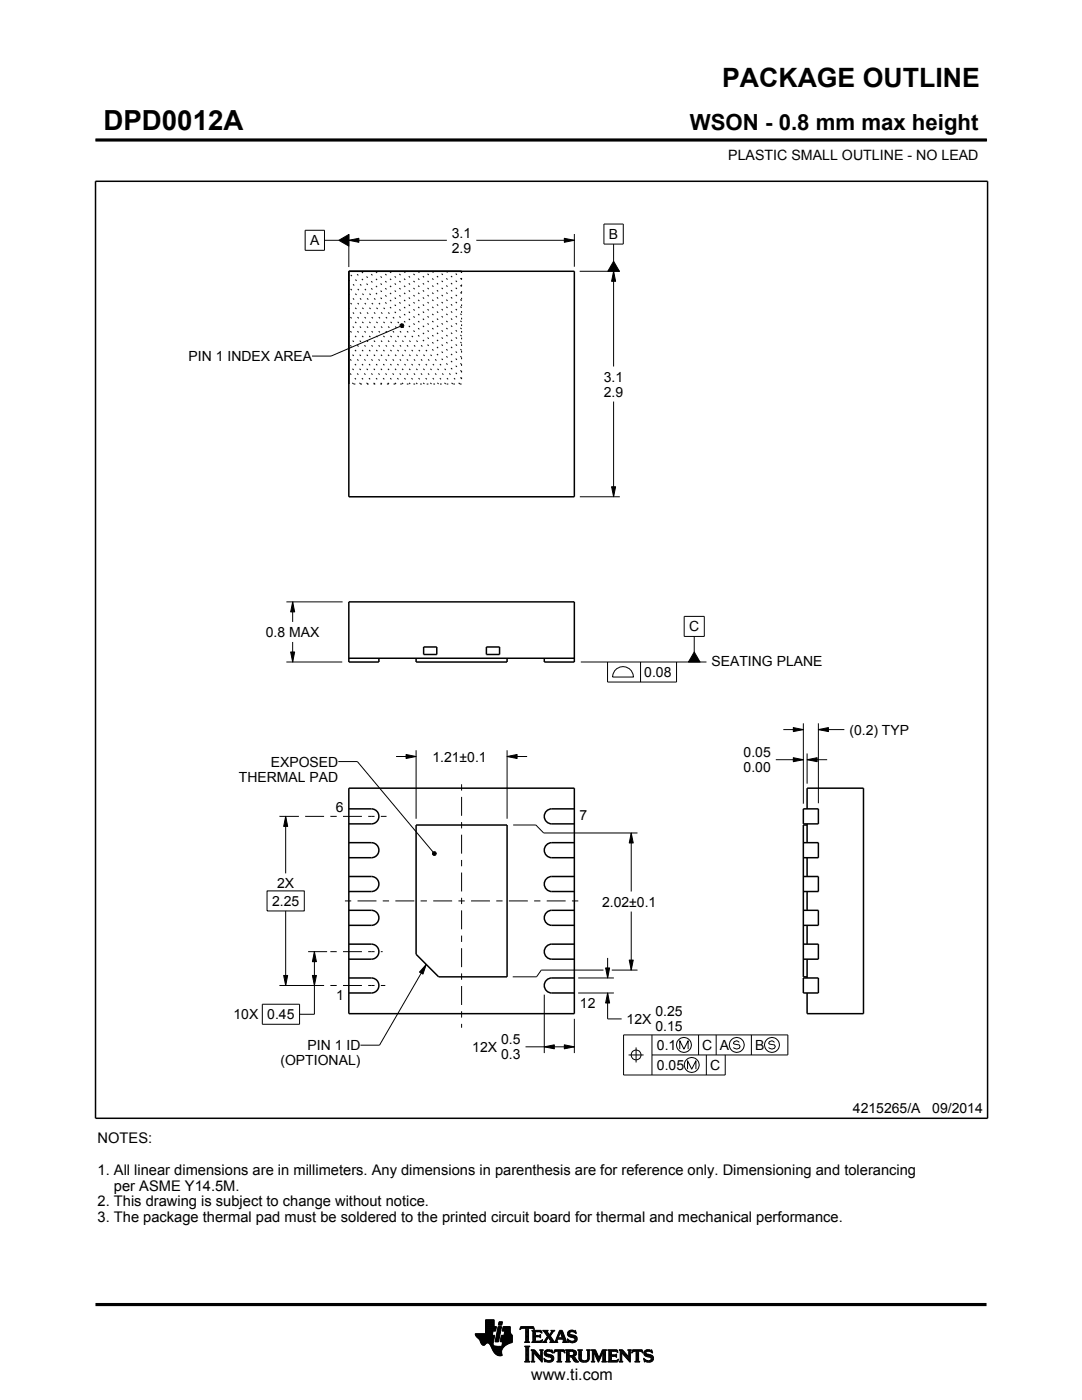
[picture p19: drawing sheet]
<svg xmlns="http://www.w3.org/2000/svg" width="216mm" height="279mm" viewBox="0 0 216 279" stroke-linecap="round" stroke-linejoin="round" font-family="sans-serif">
<defs><g id="words">
<text font-size="5.5" x="20.6" y="26">DPD0012A</text>
<text font-size="5.3" x="144.1" y="17.4">PACKAGE OUTLINE</text>
<text font-size="4.4" x="137.7" y="26">WSON - 0.8 mm max height</text>
<text font-size="3.2" x="106" y="275.3">www.ti.com</text>
<g font-size="2.9">
<text x="19.5" y="228.2">NOTES:</text>
<text x="19.5" y="234.5">1. All linear dimensions are in millimeters. Any dimensions in parenthesis are for reference only. Dimensioning and tolerancing</text>
<text x="22.7" y="237.6">per ASME Y14.5M.</text>
<text x="19.5" y="240.8">2. This drawing is subject to change without notice.</text>
<text x="19.5" y="243.9">3. The package thermal pad must be soldered to the printed circuit board for thermal and mechanical performance.</text>
</g>
<g font-size="2.8">
<text x="145.3" y="32">PLASTIC SMALL OUTLINE - NO LEAD</text>
<text x="90.2" y="47.5">3.1</text>
<text x="121.5" y="47.7">B</text>
<text x="61.9" y="49">A</text>
<text x="90.2" y="50.5">2.9</text>
<text x="37.6" y="72.1">PIN 1 INDEX AREA</text>
<text x="120.5" y="76.1">3.1</text>
<text x="120.5" y="79.1">2.9</text>
<text x="53.1" y="127.1">0.8 MAX</text>
<text x="137.5" y="126">C</text>
<text x="128.6" y="135.1">0.08</text>
<text x="142" y="132.9">SEATING PLANE</text>
<text x="169.5" y="146.6">(0.2) TYP</text>
<text x="47.7" y="156">THERMAL PAD</text>
<text x="54" y="153">EXPOSED</text>
<text x="86.3" y="152">1.21±0.1</text>
<text x="148.4" y="151.1">0.05</text>
<text x="148.4" y="154.1">0.00</text>
<text x="67" y="162">6</text>
<text x="115.6" y="163.7">7</text>
<text x="55.3" y="177.3">2X</text>
<text x="54.3" y="180.8">2.25</text>
<text x="120.1" y="180.9">2.02±0.1</text>
<text x="46.6" y="203.4">10X</text>
<text x="53.3" y="203.4">0.45</text>
<text x="67.1" y="199.7">1</text>
<text x="115.7" y="201.2">12</text>
<text x="130.8" y="202.8">0.25</text>
<text x="61.4" y="209.6">PIN 1 ID</text>
<text x="94.2" y="209.9">12X</text>
<text x="100" y="208.4">0.5</text>
<text x="125" y="204.3">12X</text>
<text x="130.8" y="205.8">0.15</text>
<text x="131.1" y="209.5">0.1</text>
<text x="140.1" y="209.5">C</text>
<text x="143.7" y="209.5">A</text>
<text x="150.7" y="209.5">B</text>
<text x="56" y="212.6">(OPTIONAL)</text>
<text x="100" y="211.4">0.3</text>
<text x="131.1" y="213.5">0.05</text>
<text x="141.7" y="213.5">C</text>
<text x="170.2" y="222.2">4215265/A</text>
<text x="186" y="222.2">09/2014</text>
</g>
<text font-size=".3" x="106.6" y="28">SCALE 4.000</text>
</g></defs>
<g fill="#000">
<path d="M67.6 48l2-1.2v2.3zM69.6 48l2-.4v.8zM112.6 47.6l2 .4-2 .4zM122.4 54.1l.4 2h-.8zM122.4 52.1l1.2 2h-2.3zM79.8 64.8l.3-.2 .3 .1 .2 .3-.2 .3-.3 .1-.3-.2zM122 97.1h.8l-.4 2zM58 130.1h.8l-.4 2zM58.4 120.1l.4 2h-.8zM138.5 130.1l1.2 2h-2.3zM81 150.6l2 .4-2 .4zM101.2 151l2-.4v.8z"/>
<path d="M158.3 151.2l2 .4-2 .4zM158.3 145.2l2 .4-2 .4zM161 151.6l2-.4v.8zM163.3 145.6l2-.4v.8zM57 162.9l.4 2h-.8zM86.3 170.2l.3-.2h.3l.2 .3-.2 .4h-.3l-.3-.2zM126 166.2l.4 2h-.8zM56.6 194.7h.8l-.4 2zM62.7 189.9l.4 2h-.8zM62.3 194.7h.8l-.4 2zM85.1 192.5l-.7 1.9-.7-.4zM121.2 198.2l.4 2h-.8z"/>
<path d="M120.8 193.2h.8l-.4 2zM125.6 191.6h.8l-.4 2zM108.6 208.9l2-.4v.8zM112.6 208.5l2 .4-2 .4z"/>
</g>
<g fill="none" stroke="#000" stroke-width=".2">
<path d="M19.1 27.9h177.7M196.8 27.7v.5M60.9 46h3.8v4h-3.8zM64.7 48h2.9M67.6 48l2-1.2v2.3zM69.6 48l2-.4v.8zM69.6 46.7v6.6M69.6 48h19.6M95 48h19.6M112.6 47.6l2 .4-2 .4zM114.6 46.7v6.5M115.7 54.1h8"/>
<path d="M120.5 44.7h3.9v4h-3.9zM122.4 54.1l.4 2h-.8zM122.4 48.7v3.4M122.4 54.1v19M122.4 52.1l1.2 2h-2.3zM79.8 65.1l-13.7 6h-3.8M79.8 64.8l.3-.2 .3 .1 .2 .3-.2 .3-.3 .1-.3-.2zM115.7 99.1h8M122 97.1h.8l-.4 2zM122.4 80.1v19M57.1 120.1h11.3M57.1 132.1h11.2"/>
<path d="M58 130.1h.8l-.4 2zM58.4 120.1l.4 2h-.8zM58.4 120.1v4M58.4 128.1v4M115.9 132.1h25.1M121.2 132.1v4h13.8v-4M122.6 133.9a2.08 2.08 0 0 1 2.4-.8 2.08 2.08 0 0 1 1.4 2h-4.2l.1-.6zM127.8 132.1v4M136.5 123h4v4h-4zM138.5 127v3.1M138.5 130.1l1.2 2h-2.3zM67.5 152h3.8l15.1 18"/>
<path d="M79 151h4M81 150.6l2 .4-2 .4zM83 149.7v13.7M101.2 151l2-.4v.8zM101.2 149.7v13.7M101.2 151h4M154.8 151.6h5.5M156.3 145.6h4M158.3 151.2l2 .4-2 .4zM158.3 145.2l2 .4-2 .4zM160.3 144.4v16M161 151.6l2-.4v.8z"/>
<path d="M161 150.4v6M161 151.6h4M163.3 145.6l2-.4v.8zM163.3 144.4v15.9M163.3 145.6h5.2M53.3 177.8h7.4v4h-7.4zM55.8 162.9h3.8M57 162.9l.4 2h-.8zM57 162.9v11.4M86.3 170.2l.3-.2h.3l.2 .3-.2 .4h-.3l-.3-.2zM102.4 164.6h4.5l1.6 1.6h18.7M126 166.2l.4 2h-.8z"/>
<path d="M126 166.2v11.7M55.8 196.7h7M56.6 194.7h.8l-.4 2zM57 181.8v14.9M61.5 189.9h3.8M62.3 194.7h.8l-.4 2zM62.7 189.9l.4 2h-.8zM62.7 189.9v12.5h-2.9M85.1 192.5l-.7 1.9-.7-.4zM85.1 192.5l-9.4 16.1h-3.8M108.6 198.5v11.7M115.4 198.2h7.1"/>
<path d="M115.4 195.2h7.1M120.4 193.6h-12.4l-.9 1.3h-4.8M120.8 193.2h.8l-.4 2zM121.2 198.2l.4 2h-.8zM121.2 191.2v4M121.2 198.2v5.1h2.8M122.1 193.6h5.1M125.6 191.6h.8l-.4 2zM126 181.9v11.7M52.3 200.4h7.5v4h-7.5zM104.9 208.9h9.7M108.6 208.9l2-.4v.8z"/>
<path d="M112.6 208.5l2 .4-2 .4zM114.6 203.3v6.9M125.4 210.5h3M126.9 209v3M130.1 210.5h27.1v-4h-32.8v8h20.3v-4M130.1 206.5v8M135.6 209.4v-1.7l.9 1.7 .8-1.7v1.7M137.2 213.4v-1.7l.8 1.7 .9-1.7v1.7M139.4 206.5v4M140.9 210.5v4M142.9 206.5v4M147.5 208l-.5-.3-.5 .2-.2 .3 .2 .2 1 .1 .2 .4-.2 .3-.5 .2-.7-.4"/>
<path d="M149.9 206.5v4M154.5 208l-.5-.3-.5 .2-.1 .3 .1 .2 1 .1 .2 .4-.2 .3-.5 .2-.6-.4M94.8 266.2h3.5M94.8 266.3h3.5M94.9 266.4h3.3M94.9 266.5h3.8l-.2 1.2M94.9 266.5h3.8M95 266.6h3.7M95 266.7h3.7M95.1 266.8h3.6M95.2 266.9h3.4M95.3 267h3.3"/>
<path d="M95.4 267.1h3.2M95.5 267.2h3.1M95.6 267.3h3M95.7 267.4h2.8M95.7 267.5h2.8M95.7 267.5l.4 .7 .3 .3 .3-.1 .5-.4 .4 .1 .8 1.5M95.8 267.6h2.7M95.8 267.7h2.7M95.9 267.8h2.6M95.9 267.9h2.5M95.9 268h2.5M96 268h1.1"/>
<path d="M96 268.1h1M96.1 268.2h.8M96.1 268.3h.7M96.2 268.4h.6M96.3 268.4h.4M96.9 266.1h1.4M96.9 266h1.4M96.9 265.9h1.4M96.9 265.8h1.5M96.9 265.7h1.5M96.9 264.7l2.2 .1-.2 .9h-.5l-.2 .8M96.9 265.6h2"/>
<path d="M96.9 265.5h2M96.9 265.4h2M96.9 265.3h2.1M96.9 265.2h2.1M96.9 265.1h2.1M96.9 265h2.1M96.9 264.9h2.1M96.9 264.8h2.2M96.9 264.6h1.7M96.9 264.5h1.7M96.9 264.4h1.7M96.9 264.3h1.7"/>
<path d="M96.9 264.2h1.7M96.9 264.1h1.7M96.9 264h1.7M96.9 263.9h1.7M96.9 263.8h1.7M96.9 263.7h1.7M96.9 263.6h1.7M96.9 263.5h1.7M96.9 263.4h1.7M97.5 268h.9M97.6 268.1h.8M97.7 268.2h.7"/>
<path d="M97.7 268.3h.7M97.8 268.4h.6M97.9 268.5h.6M97.9 268.6h.7M98 268.7h1.1M98 268.8h2.6M98 268.8h2.5M98.1 268.9h2.3M98.1 269h2.3M98.1 269.1h2.2M98.2 269.2h2.1M98.2 269.2h2"/>
<path d="M98.2 269.3h2M98.3 269.4h1.9M98.3 269.5h1.8M98.4 269.6h1.7M98.4 269.6l.6 .7 .6 .3 .6-.1-.1-.7M98.4 268v.4l.3 .2 2 .1M98.5 269.7h1.6M98.5 267.7l-.1 .3M98.5 269.8h1.6M98.6 269.9h1.5M98.6 264.8v-1.4h-1.7v2.8h-2.1l.2 .5 .7 .8M98.6 270h1.5"/>
<path d="M98.7 270h1.4M98.8 270.1h1.3M98.8 267.7h.7M98.8 267.6h.7M98.8 267.5h.7M98.9 270.2h1.2M98.9 267.4h.7M98.9 267.3h.7M98.9 267.2h.7M98.9 267.1h.7M98.9 267h.7M98.9 270.3h1.3"/>
<path d="M99 266.9h.6M99 266.9h.7M99 266.8h.7M99 266.7h.7M99 266.6h.7M99 266.5h.7M99.1 270.4h1.1M99.1 266.4h.7M99.1 266.3h.7M99.1 266.2h.7M99.1 266.1h.7M99.1 266h.7"/>
<path d="M99.2 265.9h.7M99.2 265.8h.7M99.2 270.4h1M99.2 265.7h.7M99.2 265.6h.7M99.2 265.5h.7M99.3 265.4h.6M99.3 265.4h.7M99.3 265.3h.7M99.3 265.2h.7M99.3 265.1h.7M99.3 265h.7"/>
<path d="M99.4 270.5h.8M99.4 264.9h.7M99.4 264.8h.7M99.4 264.8h.7l-.6 3h-.7zM99.5 264.4h.6M99.5 264.3h.7M99.5 264.2h.7M99.5 264.1h.7M99.5 264h.7M99.5 263.9h.7M99.6 263.8h.7M99.6 263.8h.7l-.2 .7h-.7z"/>
<path d="M99.8 270.6h.1M99.8 267.7h2.4M99.8 267.6h2.4M99.8 267.5h2.4M99.9 267.4h2.3M99.9 267.3h2.3M99.9 267.2h2.3M99.9 267.1h2.3M99.9 267h2.3M99.9 266.9h2.3M100 266.9h2.2M100 266.8h2.2"/>
<path d="M100 266.7h2.2M100 266.6h2.2M100 266.5h2.2M100.1 268.6h.7M100.2 268.5h.7M100.2 268.4h.8M100.2 268.4h.9M100.2 268.3h1M100.2 268.2h1.2M100.2 265.6h1.6M100.2 268.1h1.4M100.2 265.5h1.6"/>
<path d="M100.2 268h1.6M100.3 265.4h1.5M100.3 268h1.7M100.3 267.9h1.9M100.3 265.3h1.5M100.3 267.8h1.9M100.3 265.2h1.5M100.3 265.1h1.5M100.3 265h1.5M100.4 264.9h1.4M100.4 264.8h1.4M100.6 266.5l.1-.8h-.5l.2-.9h1.4l.1 1.1 .3 .6v1.4l-1.3 .6"/>
<path d="M100.6 266.4h1.5M100.6 266.3h1.4M100.6 266.2h1.4M100.6 266.1h1.3M100.7 266h1.2M100.7 265.9h1.2M100.7 265.8h1.1M100.7 265.7h1.1M100.9 268.5l-.6 .6-.2 .7M102.2 266.5h-2.2l-.2 1.1 .1 .2h.4l-.2 .9M103.7 265.3h.1M103.8 265.2h.2"/>
<path d="M103.8 265h2.8M103.8 264.9h2.7M103.9 264.8h2.6M104.7 267.8h1M104.7 271.8h1.1M104.7 268.7h1M104.8 267.7h.7M104.8 271.7h.8M104.9 265.2h.6M104.9 268.9h.6M104.9 267.6h.6M104.9 267.5v-2.3l-.7-.1-.4 .3 .1-.6h2.6l.1 .6-.4-.3-.7 .1v2.3"/>
<path d="M104.9 267.5l-.2 .3M104.9 267.5h.6M104.9 267.4h.6M104.9 267.3h.6M104.9 267.2h.6M104.9 267.1h.6M104.9 267h.6M104.9 266.8h.6M104.9 266.7h.6M104.9 266.6h.6M104.9 266.5h.6M104.9 266.4h.6"/>
<path d="M104.9 266.3h.6M104.9 266.2h.6M104.9 266.1h.6M104.9 265.9h.6M104.9 265.8h.6M104.9 265.7h.6M104.9 265.6h.6M104.9 265.5h.6M104.9 265.4h.6M104.9 265.3h.6M104.9 271.5h.6M104.9 269h.6"/>
<path d="M104.9 271.4h.6M104.9 271.4v-2.4l-.2-.4h1.1l-.3 .4v2.4M104.9 271.4l-.2 .4h1.1l-.3-.4M104.9 271.3h.6M104.9 271.2h.6M104.9 271.1h.6M104.9 271h.6M104.9 270.9h.6M104.9 270.8h.6M104.9 270.6h.6M104.9 270.5h.6M104.9 270.4h.6"/>
<path d="M104.9 270.3h.6M104.9 270.2h.6M104.9 270.1h.6M104.9 270h.6M104.9 269.9h.6M104.9 269.8h.6M104.9 269.6h.6M104.9 269.5h.6M104.9 269.4h.6M104.9 269.3h.6M104.9 269.2h.6M104.9 269.1h.6"/>
<path d="M105.5 267.5l.2 .3M105.7 267.8h-1M105.9 271.8h.8M105.9 269.4h.8M106.1 269.5h.7M106.1 267.8h2M106.1 271.7h.5M106.2 269.6h.7M106.2 271.5h.3M106.2 265.6h1.8M106.2 269.8h.8M106.2 271.4h.3"/>
<path d="M106.2 269.8l-.3-.4h.8l1.2 1.4M106.2 271.4l-.3 .4h.8l-.2-.4M106.2 271.3h.3M106.2 271.2h.3M106.2 271.1h.3M106.2 271h.3M106.2 270.9h.3M106.2 270.8h.3M106.2 270.6h.3M106.2 270.5h.3M106.2 270.4h.3M106.2 270.3h.3"/>
<path d="M106.2 270.2h.3M106.2 270.1h.3M106.2 270h1M106.2 269.9h.9M106.2 269.8v1.6M106.3 267.7h1.8M106.3 265.7h1.8M106.3 267.6h.6M106.3 265.8h.6M106.3 267.5l-.2 .3M106.3 267.5h.5M106.3 267.4h.5"/>
<path d="M106.3 267.3h.5M106.3 267.2h.5M106.3 267.1h.5M106.3 267h.5M106.3 266.8h.5M106.3 266.7h1.6M106.3 266.6h1.6M106.3 266.5h.5M106.3 266.4h.5M106.3 266.3h.5M106.3 266.2h.5M106.3 266.1h.5"/>
<path d="M106.3 265.9h.5M106.4 265.2h.2M106.5 270h.1M106.5 270v1.4M106.5 265.3h.1M106.6 270.1h.7M106.7 270.2h.7M106.8 270.3h.7M106.8 265.9l.1-.1h.7l.6 .2-.2-.5h-1.9l.2 .3v1.7M106.8 265.9v.6h.8l.3-.2v.7l-.3-.2h-.8l.1 .8h.9l.5-.2M106.9 270.4h.7M107 270.5h.7"/>
<path d="M107.1 270.6h.7M107.2 270.8h1M107.3 270.9h.9M107.4 271h.8M107.5 271.1h.7M107.6 271.2h.6M107.6 266.5h.3M107.7 271.3h.5M107.7 269.4h.7M107.7 266.8h.2M107.7 267.6h.5M107.8 266.4h.1"/>
<path d="M107.8 271.4h.4M107.8 267h.1M107.8 265.8h.3M107.8 269.5h.5M107.9 271.5h.3M107.9 269.6h.3M107.9 269.8h.3M107.9 270.6h.3M107.9 270.5h.3M107.9 270.4h.3M107.9 270.3h.3M107.9 270.2h.3"/>
<path d="M107.9 270.1h.3M107.9 270h.3M107.9 269.9h.3M107.9 269.8v1M108 271.7h.2M108 265.9h.1M108 267.5h.2M108.1 271.8h.1M108.1 266.1h.1M108.2 267.4h.1M108.2 269.8l.2-.4h-.7l.2 .4M108.2 269.8v2.1l-1.7-1.9"/>
<path d="M108.2 267.8h.9M108.3 267.4l-.2 .5-2-.1M108.3 265.6h1M108.5 267.7h.5M108.5 271.1l.2 .7 .2-.1 .6 .2 .7-.2 .3-.6M108.5 271.1h.1M108.5 265.7h.7M108.5 271.2h.2M108.6 271.3h.2M108.6 270.1l.2 .5 1.1 .3 .1 .3-.1 .3h-.5l-.9-.4M108.6 270.1h.4M108.6 270h.4"/>
<path d="M108.6 270.2h.6M108.6 267.6h.4M108.6 271.4h.4M108.6 269.9h.4M108.6 270.3h1M108.6 265.8h.7M108.6 271.5h.8M108.6 269.8h.5M108.7 271.7h1.5M108.7 270.4h1.3M108.7 267.5h.3M108.7 271.8h.1"/>
<path d="M108.7 265.9h.6M108.7 269.6h1.5M108.8 267.4h.3M108.8 270.5h1.5M108.8 266.1h.6M108.8 269.5h1.4M108.8 267.3h.4M108.9 266.2h.6M108.9 267.2h.4M108.9 266.3h.6M108.9 270.6h1.5M109 267.1h.3"/>
<path d="M109 270l.2 .2 1.1 .3 .2 .6M109 270l.1-.3h.4l.8 .3-.1-.6-.2 .1-.6-.1-.6 .2-.2 .5M109 266.4h1M109.1 271.8h.9M109.1 269.4h.7M109.1 267h.9M109.1 266.5h.8M109.1 267.8h-.9M109.2 266.8h.8M109.2 266.6h.6M109.2 266.7h.7M109.2 266.7l-.6 1-.4 .1"/>
<path d="M109.3 270.8h1.1M109.5 267.1h.6M109.6 267.2h.6M109.7 271.5h.7M109.7 267.3h.6M109.7 267.8l.2-.1-.5-.8-.4 .8 .1 .1M109.7 267.8h1.6M109.7 266.3h.4M109.7 267.4h.6M109.8 270.9h.7M109.8 266.2h.3M109.8 266.6l.9 1.2 1-2.3h.5l.8 2.1 .3 .2"/>
<path d="M109.8 267.5h.6M109.9 266.1h.3M109.9 269.8h.4M109.9 267.6h.6M109.9 267.7h.7M109.9 271.4h.5M109.9 265.9h.4M110 271h.5M110 265.6h.7M110 265.9l.1-.2-.2-.2h.8l-.9 1.1M110 265.9l-.4 .5-.4-.6 .2-.3h-1.1l.9 1.2M110 271.3h.5"/>
<path d="M110 265.8h.4M110 271.1h.5M110 271.2h.5M110.1 269.4h.1M110.1 265.7h.4M110.1 269.9h.2M110.2 270h.1M110.5 270h.1M110.5 269.9h.2M110.5 269.8h.3M110.6 269.6h2.1M110.6 269.5h2"/>
<path d="M110.6 269.4h2M110.7 267.7h.5M110.8 267.6h.4M110.9 267.5h.3M110.9 267.4h.3M111 267.3h.3M111 267.2h1.8M111 267.1h1.8M111.1 267h.3M111.1 271.8h1M111.1 266.8h.4M111.2 266.7h.3"/>
<path d="M111.2 267.5v.3h.1M111.2 267.5l.1-.2h1l.1 .2M111.2 266.6h.3M111.3 266.5h.3M111.3 271.7h.6M111.3 266.4h.3M111.3 271.5h.6M111.3 267.8h-1.6M111.3 269.8h.6M111.4 266.3h.3M111.4 271.4h.5M111.4 270.1h.5"/>
<path d="M111.4 270h.5M111.4 269.9h.5M111.4 270.5h.5M111.4 270.4h.5M111.4 270.3h.5M111.4 270.2h.5M111.4 271.1h.5M111.4 271h.5M111.4 270.9h.5M111.4 270.8h.5M111.4 270.6h.5M111.4 271.4l-.1-1.7h-.4l-.4 .4 .2-.7h1.9l.1 .7-.4-.4h-.4v1.7"/>
<path d="M111.4 271.4l-.3 .4h1l-.2-.4M111.4 271.3h.5M111.4 271.2h.5M111.4 266.2h.3M111.4 266.1h.4M111.5 265.9h.9M111.5 265.8h.8M111.6 265.7h.7M111.6 265.6h.6M111.8 265.9l.4 1.1h-.8zM111.9 266.1h.5M111.9 266.2h.5"/>
<path d="M111.9 266.3h.6M112 266.4h.5M112 266.5h.6M112.1 266.6h.5M112.1 266.7h.6M112.1 266.8h.6M112.2 267h.5M112.2 267.8h1.1M112.3 267.3h.6M112.3 267.4h.6M112.4 267.5h.6M112.4 267.5v.3h-.2"/>
<path d="M112.4 269.8h.3M112.4 267.6h.6M112.4 267.7h.7M112.6 269.9h.1M112.6 270h.2M112.8 271.8h1M112.8 269.4h1.6M113 269.5h1.7M113 271.7h.7M113 269.6h1.9M113 271.5h.6M113 269.8h.6"/>
<path d="M113 271.4h.6M113 271.4l-.2 .4h1l-.2-.4M113 271.3h.6M113 271.2h.6M113 271.1h.6M113 271h.6M113 270.9h.6M113 270.8h1.5M113 270.6h1.6M113 270.5h1.8M113 270.4h.6M113 270.3h.6"/>
<path d="M113 270.2h.6M113 270.1h.6M113 270h.6M113 269.9h.6M113 269.8v1.6M113 269.8l-.2-.4h1.5l.6 .2 .1 .5M113.2 267.3h.2M113.2 267.4h.3M113.2 266.2l.3 .5 1 .3 .2 .3M113.2 266.2h.5M113.2 266.3h.6M113.2 266.1h.5"/>
<path d="M113.3 267.5h.3M113.3 267.8h-1.1M113.3 266.4h.9M113.3 265.9h.4M113.3 267.6h.6M113.3 266.5h1.3M113.3 267.7h1.6M113.3 265.8h.5M113.3 267.8h.2M113.4 266.6h1.5M113.4 265.7h1.5M113.5 266.7h1.5"/>
<path d="M113.5 265.6h1.4M113.6 269.9l.1-.2h.5l.3 .4M113.6 269.9v.6M113.7 267.8h1.1M113.8 266.8h1.3M113.8 265.5h.6M114 268h.4M114.1 270.9h.6M114.2 271h.6M114.2 271.1h.7M114.3 271.2h.6M114.3 267h.8"/>
<path d="M114.3 269.8h.7M114.3 270.4h.6M114.4 271.3h.6M114.4 271.3l.4 .5h.7M114.4 271.3l-.3-.4-.5-.1v.6M114.4 270.7l1.1 1.1M114.4 270.7h.1M114.4 271.4h.7M114.4 269.9h.6M114.4 270.3h.6M114.5 267.6h.5M114.5 270.2h.5"/>
<path d="M114.5 270h.5M114.5 265.8h.4M114.5 270.1h.5M114.5 270.1l-.2 .3-.3 .1M114.5 271.5h.7M114.6 271.7h.7M114.6 267.1h.6M114.6 267.5h.5M114.7 267.2h.5M114.7 267.4h.5M114.7 265.9h.3M114.7 267.3h.5"/>
<path d="M114.7 271.8h.8M114.8 266.1h.2M114.9 266.2h.1M114.9 266.2l-.7-.4h-.4l-.1 .2 .1 .3 1.1 .4 .3 .5M114.9 266.2l-.1-.7-.2 .1-.5-.1-.6 .2-.3 .5M115 270.1l-.1 .4-.5 .2M115.2 267.2l-.3 .6-.7 .2-.6-.2-.2 .1-.2-.7 .9 .5 .4-.1 .2-.3M115.3 269.4h.9M115.4 269.5h.7M115.5 269.6h.5M115.5 269.8h.5M115.5 269.8v1.4l.4 .5 .6 .2 .6-.1 .4-.3 .1-.5"/>
<path d="M115.5 271h.5M115.5 270.9h.5M115.5 270.8h.5M115.5 270.6h.5M115.5 270.5h.5M115.5 270.4h.5M115.5 270.3h.5M115.5 270.2h.5M115.5 270.1h.5M115.5 270h.5M115.5 269.9h.5M115.5 271.1h.5"/>
<path d="M115.5 271.2h.5M115.5 271.3h.6M115.6 271.4h.6M115.7 271.5h.8M115.8 271.7h1.5M116 271l.2 .4 .5 .2 .4-.2 .2-.4M116 269.8l.2-.4h-.9l.2 .4M116 269.8v1.2M116 271.8h1.1M116.8 271.5h.6M117 269.4h.8M117.1 271.4h.4"/>
<path d="M117.2 269.5h.5M117.2 271.3h.4M117.2 269.6h.4M117.2 271.2h.4M117.2 271.1h.4M117.3 269.8h.3M117.3 271h.3M117.3 270.9h.3M117.3 270.8h.3M117.3 270.6h.3M117.3 270.5h.3M117.3 270.4h.3"/>
<path d="M117.3 270.3h.3M117.3 270.2h.3M117.3 270.1h.3M117.3 270h.3M117.3 269.9h.3M117.6 269.8l.2-.4h-.8l.2 .3 .1 1.3M117.6 269.8v1.2M118 271.8h.7M118 269.4h.8M118.1 269.5h.8M118.1 271.7h.5M118.2 269.6h.7"/>
<path d="M118.2 271.5h.3M118.2 269.8h.8M118.2 271.4h.3M118.2 271.4l-.2 .4h.7l-.2-.4M118.2 271.3h.3M118.2 271.2h.3M118.2 271.1h.3M118.2 271h.3M118.2 270.9h.3M118.2 270.8h.3M118.2 270.6h.3M118.2 270.5h.3"/>
<path d="M118.2 270.4h.3M118.2 270.3h.3M118.2 270.2h.3M118.2 270.1h.3M118.2 270h.9M118.2 269.9h.8M118.2 269.8v1.6M118.6 270.1h.5M118.6 270.2h.6M118.7 270.3h.5M118.7 270.4h.6M118.8 270.5h.5"/>
<path d="M118.8 270.6h.6M118.9 270.8h.5M118.9 270.9h.6M119 271h.8M119 271.1h.8M119.1 271.2h.6M119.1 271.3h.6M119.2 271.4h.4M119.2 271.5h.4M119.3 271.7h.2M119.3 271.8h.2M119.6 270.9h.3"/>
<path d="M119.6 270.8h.3M119.7 270.6h.3M119.7 270.5h.3M119.8 270.4h.3M119.8 270.3h.3M119.9 270.2h.3M119.9 270.1h.3M120 270h.8M120 269.9h.8M120 269.8h.8M120.1 271.8h1M120.1 269.6h.7"/>
<path d="M120.1 269.5h.8M120.2 269.4h.9M120.2 271.7h.7M120.3 271.5h.5M120.3 271.4h.5M120.3 271.4l-.2 .4h1l-.3-.4M120.3 271.4v-1.5l-.9 2-.9-2v1.5M120.3 271.3h.5M120.3 271.2h.5M120.3 271.1h.5M120.3 271h.5M120.3 270.9h.5"/>
<path d="M120.3 270.8h.5M120.3 270.6h.5M120.3 270.5h.5M120.3 270.4h.5M120.3 270.3h.5M120.3 270.2h.5M120.3 270.1h.5M120.8 269.8l.3-.4h-.9l-.7 1.6-.7-1.6h-.8l.2 .4M120.8 269.8v1.6M121.2 271.8h2M121.2 269.4h1.9M121.4 269.5h1.8"/>
<path d="M121.4 271.7h1.9M121.5 269.6h1.7M121.5 271.5h1.8M121.5 269.8h.5M121.5 271.4h.5M121.5 269.9h.5M121.5 269.8v1.6M121.5 269.8l-.3-.4h1.9l.2 .6M121.5 270.3h.5M121.5 270.2h.5M121.5 270.1h.5M121.5 270h.5"/>
<path d="M121.5 270.9h.5M121.5 270.8h.5M121.5 270.6h1.5M121.5 270.5h1.5M121.5 270.4h1.5M121.5 271.3h.5M121.5 271.2h.5M121.5 271.1h.5M121.5 271h.5M122.6 270.4l.4-.2v.7l-.2-.2h-.8v.8h.2M122.9 270.8h.1M122.9 270.3h.1"/>
<path d="M123 269.8h.3M123.1 271.4h.3M123.2 269.9h.1M123.3 270h.1M123.3 270l-.4-.3h-.8l-.1 .7M123.3 271.3h.1M123.4 271.2h.1M123.4 271.2l-.3 .3h-.4M123.4 271.2l-.2 .6h-2l.3-.4M123.5 271.8h.8M123.5 269.4h.7M123.6 269.5h.7"/>
<path d="M123.7 271.7h.5M123.7 269.6h.7M123.7 271.5h.4M123.7 269.8h.8M123.7 271.4h.4M123.7 271.4l-.2 .4h.8l-.2-.4M123.7 271.3h.4M123.7 271.2h.4M123.7 271.1h.4M123.7 271h.4M123.7 270.9h.4M123.7 270.8h.4"/>
<path d="M123.7 270.6h.4M123.7 270.5h.4M123.7 270.4h.4M123.7 270.3h.4M123.7 270.2h.4M123.7 270.1h.4M123.7 270h1M123.7 269.9h.9M123.7 269.8v1.6M124.1 270v1.4M124.1 270h.1M124.2 270.1h.6"/>
<path d="M124.2 270.2h.7M124.3 270.3h.7M124.4 270.4h.7M124.5 270.5h.7M124.6 270.6h.7M124.7 270.8h1.1M124.8 270.9h1M124.9 271h.9M125 271.1h.8M125.1 271.2h.7M125.2 271.3h.6M125.2 269.4h.8"/>
<path d="M125.3 271.4h.5M125.4 269.5h.5M125.4 271.5h.4M125.4 269.6h.4M125.5 269.8h.3M125.5 269.8l-.1 1-1.2-1.4h-.7l.2 .4M125.5 269.9h.3M125.5 270.2h.3M125.5 270.1h.3M125.5 270h.3M125.5 270.4h.3M125.5 270.3h.3"/>
<path d="M125.5 270.6h.3M125.5 270.5h.3M125.5 271.7h.3M125.6 271.8h.2M125.8 269.8l.2-.4h-.8l.3 .4M125.8 269.8v2.1l-1.7-1.9M126 270h.1M126.1 269.9h.1M126.1 269.8h.3M126.1 269.6h2.1M126.2 269.5h2M126.2 269.4h2"/>
<path d="M126.6 271.8h1.1M126.9 271.7h.6M126.9 271.5h.5M126.9 269.8h.5M126.9 271.4h.5M126.9 270.1h.5M126.9 270h.5M126.9 269.9h.5M126.9 270.5h.5M126.9 270.4h.5M126.9 270.3h.5M126.9 270.2h.5"/>
<path d="M126.9 271.1h.5M126.9 271h.5M126.9 270.9h.5M126.9 270.8h.5M126.9 270.6h.5M126.9 271.4v-1.7h-.5l-.3 .4 .1-.7h1.9l.2 .7-.4-.4h-.5v1.7M126.9 271.4l-.3 .4h1.1l-.3-.4M126.9 271.3h.5M126.9 271.2h.5M128 269.8h.3M128.1 269.9h.2M128.2 270h.1"/>
<path d="M128.4 271.1l.2 .7 .2-.1 .6 .2 .7-.2 .3-.6M128.4 271.1h.1M128.4 271.2h.2M128.5 271.3h.2M128.5 270.1l.1 .4 .5 .3M128.5 270.1h.4M128.5 270h.4M128.5 270.2h.6M128.5 271.4h.4M128.5 269.9h.4M128.5 270.3h1M128.5 271.5h.8"/>
<path d="M128.5 269.8h.5M128.6 271.7h1.5M128.6 270.4h1.3M128.6 271.8h.1M128.6 269.6h1.5M128.7 270.5h1.5M128.7 269.5h1.4M128.8 270.6h1.5M128.9 270l.1-.3h.4l.8 .3-.1-.6-.2 .1-.6-.1-.6 .2-.2 .5M128.9 270l.2 .2 1.1 .3 .2 .6M128.9 271.8h1M129 269.4h.7"/>
<path d="M129.1 270.8l.7 .2 .1 .4-.7 .1-.8-.4M129.2 270.8h1.1M129.6 271.5h.7M129.6 270.9h.8M129.8 269.8h.4M129.8 271.4h.5M129.9 271h.5M129.9 271.3h.5M129.9 271.1h.5M129.9 271.2h.5M129.9 269.4h.2M130 269.9h.2"/>
<path d="M130.1 270h.1"/>
<circle cx="126.9" cy="210.5" r=".99"/>
<circle cx="136.5" cy="208.5" r="1.49"/>
<circle cx="138" cy="212.5" r="1.49"/>
<circle cx="147" cy="208.5" r="1.49"/>
<circle cx="154" cy="208.5" r="1.49"/>
</g>
<g fill="none" stroke="#000" stroke-width=".3">
<path d="M19.1 36.2h178v187h-178zM69.6 54.1h45v45h-45zM69.6 131.4h45M83 131.4v.7h18.2v-.7M84.5 129.1h2.7v1.5h-2.7zM97.1 129.1h2.6v1.5h-2.6zM108.6 131.4v.7h6v-12h-45v12h6v-.7M69.6 157.3h45v45h-45zM69.6 161.4h4.5a1.5 1.5 0 0 1 1.5 1.5 1.5 1.5 0 0 1-1.5 1.5h-4.5M69.6 168.2h4.5a1.5 1.5 0 0 1 1.5 1.5 1.5 1.5 0 0 1-1.5 1.5h-4.5M69.6 174.9h4.5a1.5 1.5 0 0 1 1.5 1.5 1.5 1.5 0 0 1-1.5 1.5h-4.5M83 164.6h18.2v30.3h-13.7l-4.5-4.5z"/>
<path d="M114.6 161.4h-4.5a1.5 1.5 0 0 0-1.5 1.5 1.5 1.5 0 0 0 1.5 1.5h4.5M114.6 168.2h-4.5a1.5 1.5 0 0 0-1.5 1.5 1.5 1.5 0 0 0 1.5 1.5h4.5M114.6 174.9h-4.5a1.5 1.5 0 0 0-1.5 1.5 1.5 1.5 0 0 0 1.5 1.5h4.5M160.3 174.9h3v3h-3M160.3 168.2h3v3h-3M160.3 161.4h3v3h-3zM161 161.4v-4.1h11.3v45h-11.3v-4.1M161 164.6h-.7v30.3h.7M161 164.4v3.8M161 171.2v3.7M161 177.9v3.8M69.6 181.7h4.5a1.5 1.5 0 0 1 1.5 1.5 1.5 1.5 0 0 1-1.5 1.5h-4.5"/>
<path d="M69.6 188.4h4.5a1.5 1.5 0 0 1 1.5 1.5 1.5 1.5 0 0 1-1.5 1.5h-4.5M69.6 195.2h4.5a1.5 1.5 0 0 1 1.5 1.5 1.5 1.5 0 0 1-1.5 1.5h-4.5M114.6 181.7h-4.5a1.5 1.5 0 0 0-1.5 1.5 1.5 1.5 0 0 0 1.5 1.5h4.5M114.6 188.4h-4.5a1.5 1.5 0 0 0-1.5 1.5 1.5 1.5 0 0 0 1.5 1.5h4.5M114.6 195.2h-4.5a1.5 1.5 0 0 0-1.5 1.5 1.5 1.5 0 0 0 1.5 1.5h4.5M160.3 195.2h3v3h-3zM160.3 188.4h3v3h-3M160.3 181.7h3v3h-3M161 184.7v3.7M161 191.4v3.8"/>
</g>
<path d="M19 27.9h177.8M19 260.3h177.8" fill="none" stroke="#000" stroke-width=".63" stroke-linecap="butt"/>
<g fill="none" stroke="#000" stroke-width=".2" stroke-dasharray=".3 1" stroke-linecap="butt">
<path d="M92.1 54.1v22.5M92.1 58.6l-4.5-4.5M92.1 57.2l-3-3.1M92.1 55.8l-1.6-1.7M92.1 54.4l-.2-.3M70.5 76.6l-.9-.9M72 76.6l-2.4-2.3M73.4 76.6l-3.8-3.7M74.8 76.6l-5.2-5.1M76.2 76.6l-6.6-6.6M77.6 76.6l-8-8M79 76.6l-9.4-9.4"/>
<path d="M80.4 76.6l-10.8-10.8M81.9 76.6l-12.3-12.2M83.3 76.6l-13.7-13.6M84.7 76.6l-15.1-15M86.1 76.6l-16.5-16.5M87.5 76.6l-17.9-17.9M88.9 76.6l-19.3-19.3M90.3 76.6l-20.7-20.7M91.8 76.6l-22.2-22.1M92.1 75.6l-21.4-21.5M92.1 74.2l-20-20.1M92.1 72.7l-18.6-18.6"/>
<path d="M92.1 71.3l-17.2-17.2M92.1 69.9l-15.8-15.8M92.1 68.5l-14.4-14.4M92.1 67.1l-12.9-13M92.1 65.7l-11.5-11.6M92.1 64.3l-10.1-10.2M92.1 62.8l-8.7-8.7M92.1 61.4l-7.3-7.3M92.1 60l-5.9-5.9M92.1 76.6h-22.5"/>
</g>
<path d="M74.1 162.9h-14.4M74.1 162.9h3M92.1 179.8v25.3M92.1 179.8v-24M92.1 179.8h-24.1M92.1 179.8h24.3M74.1 196.7h-11.3M74.1 196.7h2.8M74.1 189.9h-8.7M74.1 189.9h2.2" fill="none" stroke="#000" stroke-width=".2" stroke-dasharray="1.3 1.3 3.8 1.3" stroke-dashoffset=".6" stroke-linecap="butt"/>
<use href="#words"/>
</svg>
